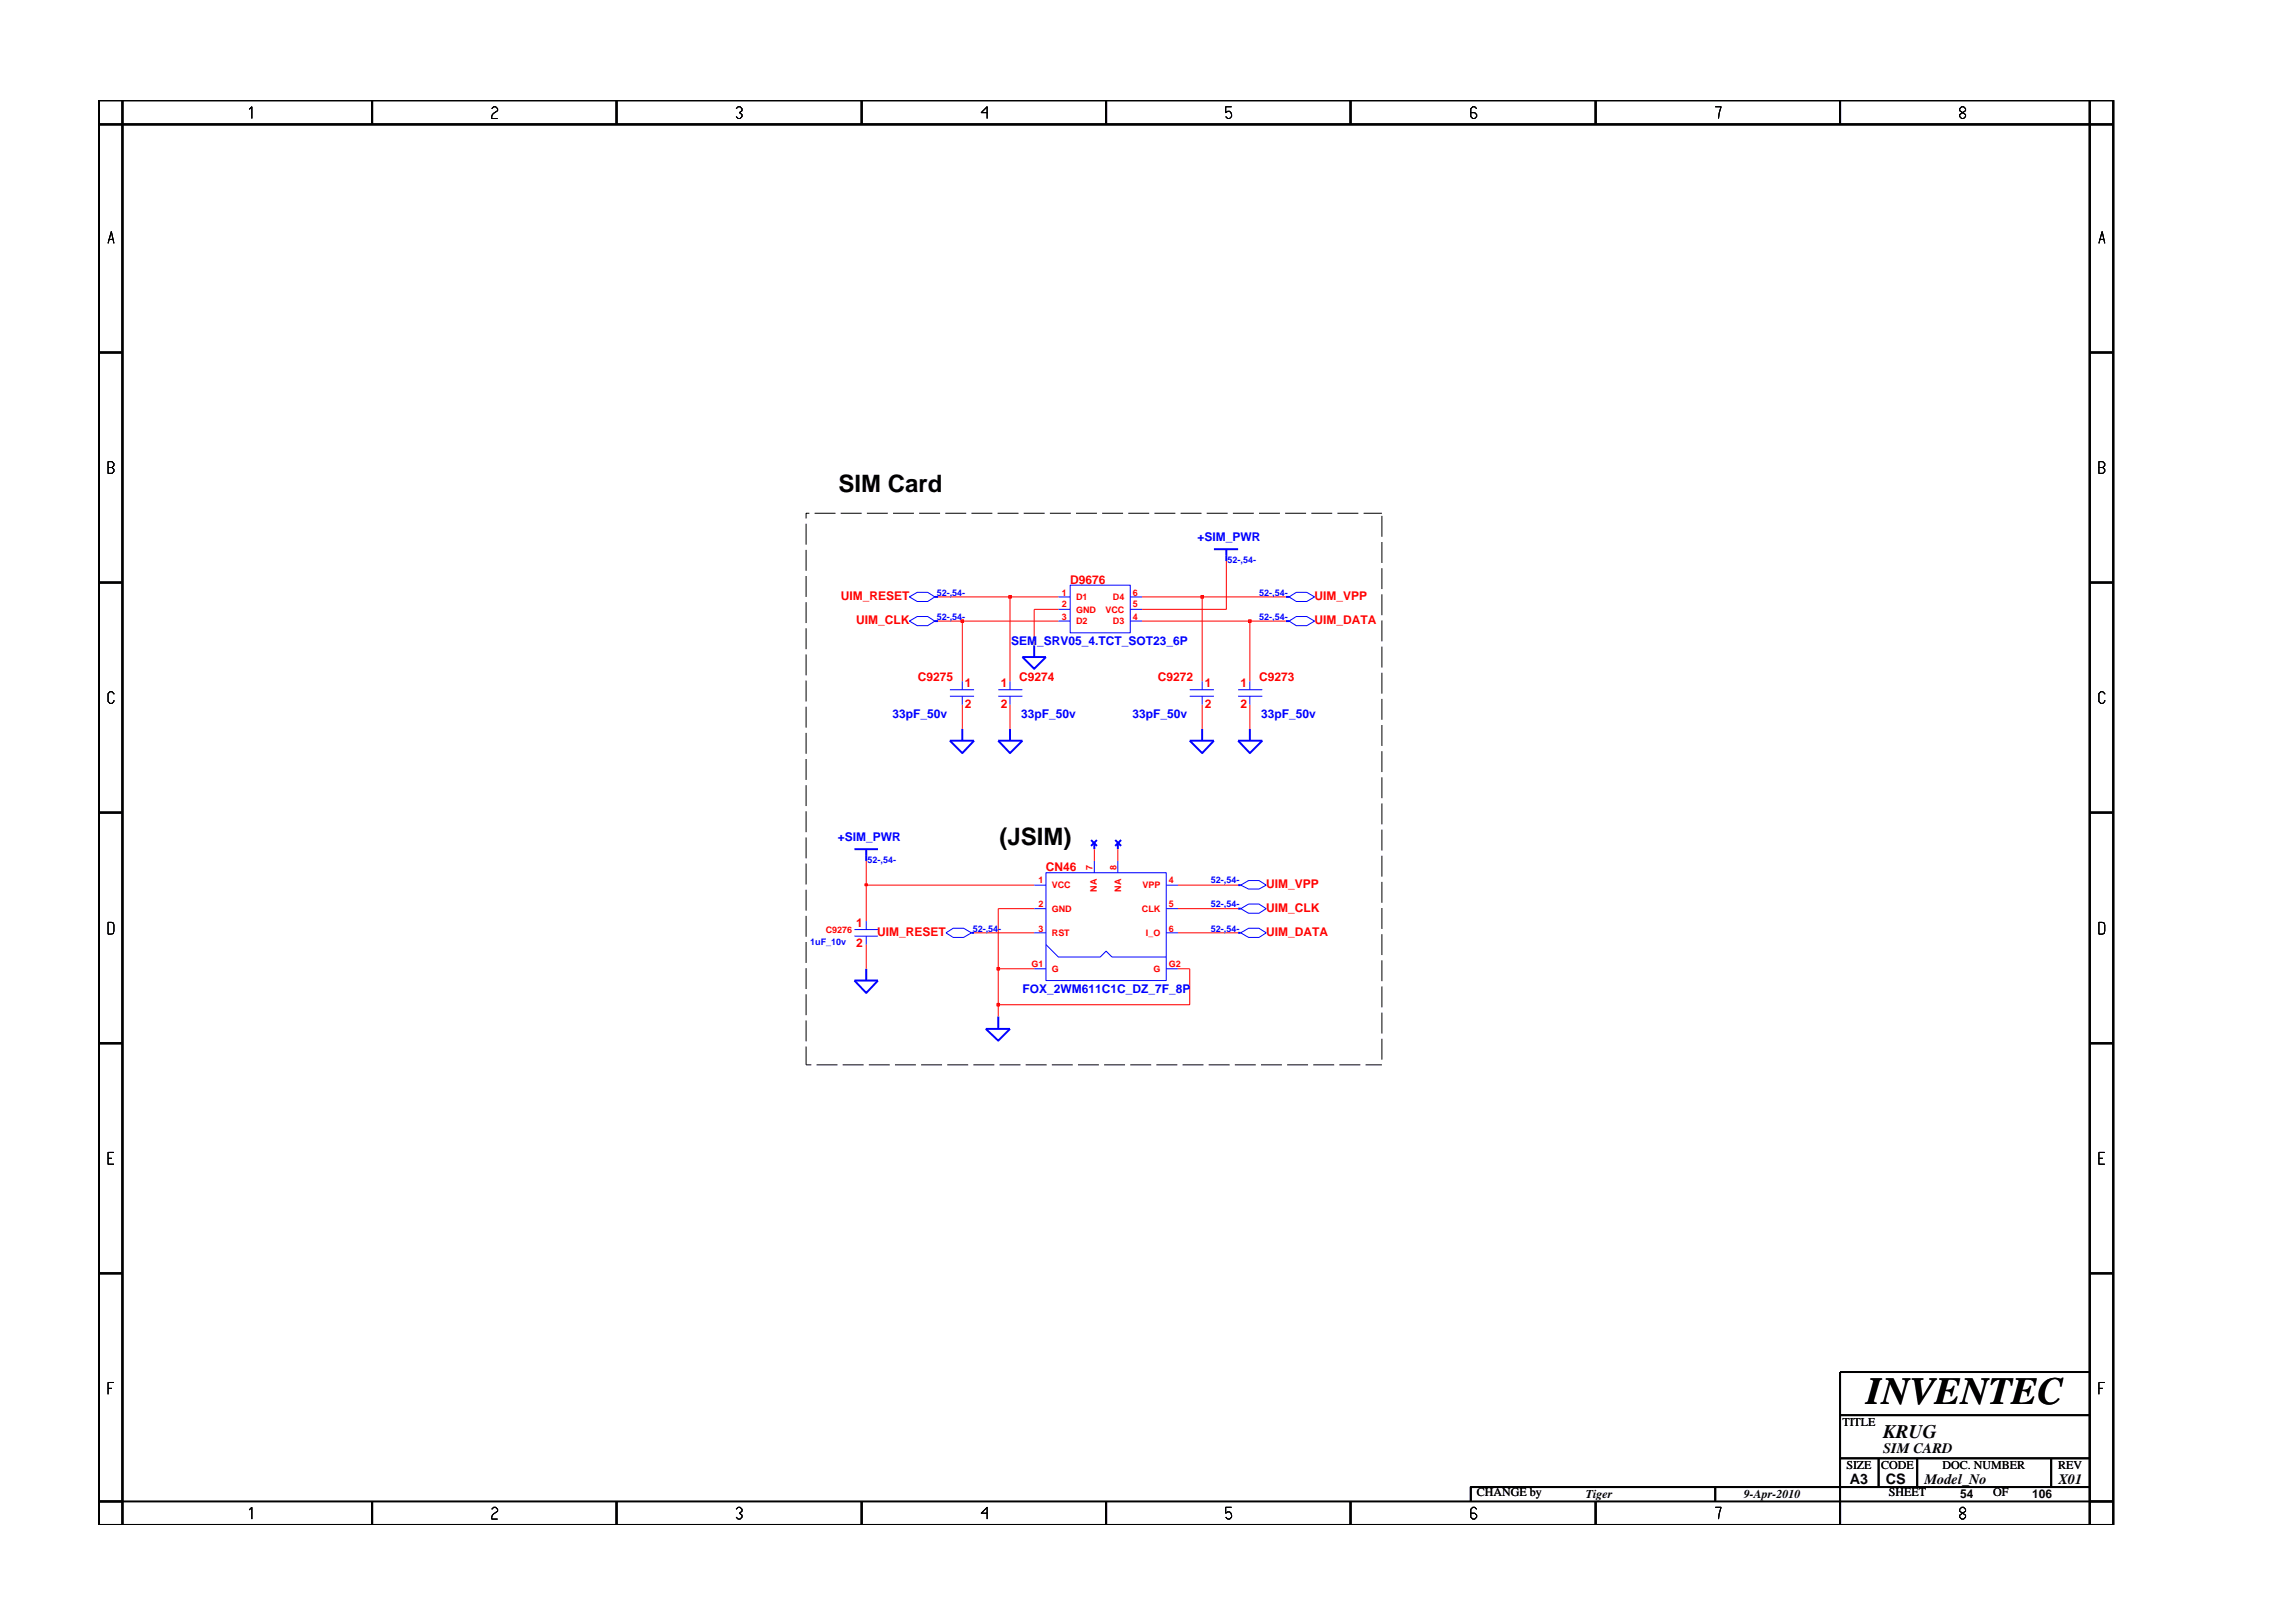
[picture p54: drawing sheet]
<svg xmlns="http://www.w3.org/2000/svg" width="297mm" height="210mm" viewBox="0 0 297 210" stroke-linecap="round" stroke-linejoin="round" font-family="sans-serif">
<defs><g id="words">
<text font-size="5" x="241.8" y="181.9">INVENTEC</text>
<g font-size="3.1">
<text x="108.6" y="63.7">SIM Card</text>
<text x="129.5" y="109.5">(JSIM)</text>
</g>
<text font-size="2.5" x="244" y="186.3">KRUG</text>
<g font-size="1.9">
<text x="244" y="188.2">SIM CARD</text>
<text x="239.6" y="192.2">A3</text>
<text x="244.3" y="192.3">CS</text>
<text x="249.3" y="192.2">Model_No</text>
<text x="266.6" y="192.2">X01</text>
</g>
<g font-size="1.6" fill="#00f">
<text x="155.1" y="70.1">+SIM_PWR</text>
<text x="131" y="83.6">SEM_SRV05_4.TCT_SOT23_6P</text>
<text x="115.6" y="93">33pF_50v</text>
<text x="132.3" y="93">33pF_50v</text>
<text x="146.7" y="93">33pF_50v</text>
<text x="163.4" y="93">33pF_50v</text>
<text x="108.5" y="109">+SIM_PWR</text>
<text x="132.4" y="128.6">FOX_2WM611C1C_DZ_7F_8P</text>
</g>
<g font-size="1.6" fill="#f00">
<text x="108.9" y="77.7">UIM_RESET</text>
<text x="138.6" y="75.6">D9676</text>
<text x="170.3" y="77.7">UIM_VPP</text>
<text x="110.9" y="80.9">UIM_CLK</text>
<text x="170.3" y="80.9">UIM_DATA</text>
<text x="118.9" y="88.2">C9275</text>
<text x="125" y="89">1</text>
<text x="129.6" y="89">1</text>
<text x="132" y="88.2">C9274</text>
<text x="150" y="88.2">C9272</text>
<text x="156.1" y="89">1</text>
<text x="160.7" y="89">1</text>
<text x="163.1" y="88.2">C9273</text>
<text x="125" y="91.7">2</text>
<text x="129.6" y="91.7">2</text>
<text x="156.1" y="91.7">2</text>
<text x="160.7" y="91.7">2</text>
<text x="135.5" y="112.9">CN46</text>
<text x="164" y="115">UIM_VPP</text>
<text x="164" y="118.1">UIM_CLK</text>
<text x="110.9" y="120.1">1</text>
<text x="110.9" y="122.7">2</text>
<text x="113.6" y="121.2">UIM_RESET</text>
<text x="164" y="121.2">UIM_DATA</text>
</g>
<g font-size="1.6">
<text x="238.7" y="184.8">TITLE</text>
<text x="239.2" y="190.4">SIZE</text>
<text x="243.7" y="190.4">CODE</text>
<text x="251.7" y="190.4">DOC. NUMBER</text>
<text x="266.6" y="190.4">REV</text>
<text x="191.3" y="193.8">CHANGE by</text>
<text x="205.4" y="194.1">Tiger</text>
<text x="225.9" y="194.1">9-Apr-2010</text>
<text x="244.7" y="193.8">SHEET</text>
<text x="253.9" y="194.1">54</text>
<text x="258.2" y="193.8">OF</text>
<text x="263.3" y="194.1">106</text>
</g>
<g font-size="1.2" fill="#00f">
<text x="121.4" y="77.2">52-,54-</text>
<text x="159" y="72.9">52-,54-</text>
<text x="163.1" y="77.2">52-,54-</text>
<text x="121.4" y="80.3">52-,54-</text>
<text x="163.1" y="80.3">52-,54-</text>
<text x="112.4" y="111.8">52-,54-</text>
<text x="156.9" y="117.5">52-,54-</text>
<text x="156.9" y="114.4">52-,54-</text>
<text x="105" y="122.4">1uF_10v</text>
<text x="126" y="120.7">52-,54-</text>
<text x="156.9" y="120.7">52-,54-</text>
</g>
<g font-size="1.2" fill="#f00">
<text x="137.6" y="77.2">1</text>
<text x="139.4" y="77.8">D1</text>
<text x="144.2" y="77.8">D4</text>
<text x="146.8" y="77.2">6</text>
<text x="137.6" y="78.7">2</text>
<text x="137.6" y="80.3">3</text>
<text x="139.4" y="79.4">GND</text>
<text x="139.4" y="80.9">D2</text>
<text x="143.2" y="79.4">VCC</text>
<text x="144.2" y="80.9">D3</text>
<text x="146.8" y="78.7">5</text>
<text x="146.8" y="80.3">4</text>
<text x="141.5" y="112.7" transform="rotate(-90 141.5 112.7)">7</text>
<text x="144.6" y="112.7" transform="rotate(-90 144.6 112.7)">8</text>
<text x="134.5" y="117.5">2</text>
<text x="134.5" y="114.4">1</text>
<text x="136.3" y="118.1">GND</text>
<text x="136.3" y="115.1">VCC</text>
<text x="142.1" y="115.5" transform="rotate(-90 142.1 115.5)">NA</text>
<text x="145.2" y="115.5" transform="rotate(-90 145.2 115.5)">NA</text>
<text x="147.9" y="118.1">CLK</text>
<text x="148" y="115.1">VPP</text>
<text x="151.4" y="114.4">4</text>
<text x="151.4" y="117.5">5</text>
<text x="107" y="120.9">C9276</text>
<text x="133.6" y="125.3">G1</text>
<text x="134.5" y="120.7">3</text>
<text x="136.3" y="125.9">G</text>
<text x="136.3" y="121.3">RST</text>
<text x="148.4" y="121.3">I_O</text>
<text x="149.4" y="125.9">G</text>
<text x="151.4" y="125.3">G2</text>
<text x="151.4" y="120.7">6</text>
</g>
</g></defs>
<g fill="none" stroke="#00f" stroke-width=".25">
<path d="M121.1 77.3h.4M157.3 71.1h3.1M158.9 71.1v1.6M166.6 77.3h.4M121.1 80.5h.4M123 96h3.2l-1.5 1.6zM124.7 94.4v1.6M129.3 96h3.1l-1.6 1.6zM130.8 94.4v1.6M132.4 85.1h3.1l-1.5 1.5zM134 83.6v1.5M154.1 96h3.2l-1.6 1.6z"/>
<path d="M155.7 94.4v1.6M160.4 96h3.1l-1.6 1.6zM161.9 94.4v1.6M166.6 80.5h.4M110.7 110h3M112.2 110v1.5M141.3 108.8l.8 .8M141.8 109.2v.8M142.1 108.8l-.8 .8M144.5 108.8l.7 .8M144.8 109.2v.8M145.2 108.8l-.7 .8"/>
<path d="M160.4 114.7h.3M160.4 117.7h.3M110.7 127h3l-1.5 1.6zM112.2 125.5v1.5M125.8 120.8h.4M127.7 133.3h3.1l-1.5 1.5zM129.3 131.7v1.6M160.4 120.8h.3"/>
</g>
<g fill="none" stroke="#00f" stroke-width=".13">
<path d="M117.8 77.3l1-.6h1.4l.9 .6-.9 .6h-1.4zM137.1 77.3h1.5M137.1 78.9h1.5M138.6 75.8h7.8v6.2h-7.8zM146.4 77.3h1.5M146.4 78.9h1.5M167 77.3l.9-.6h1.4l1 .6-1 .6h-1.4zM117.8 80.5l1-.6h1.4l.9 .6-.9 .6h-1.4zM123 89.4h3.2M123 90.2h3.2M124.7 88.3v1.1M124.7 90.2v1.1"/>
<path d="M129.3 89.4h3.1M129.3 90.2h3.1M130.8 88.3v1.1M130.8 90.2v1.1M137.1 80.5h1.5M146.4 80.5h1.5M154.1 89.4h3.2M154.1 90.2h3.2M155.7 88.3v1.1M155.7 90.2v1.1M160.4 89.4h3.1M160.4 90.2h3.1"/>
<path d="M161.9 88.3v1.1M161.9 90.2v1.1M167 80.5l.9-.6h1.4l1 .6-1 .6h-1.4zM112.2 119.3v1.1M134 114.7h1.5M134 117.7h1.5M135.5 113.1h15.6v13.9h-15.6zM141.8 111.5v1.6M144.8 111.5v1.6M151.1 114.7h1.5M151.1 117.7h1.5M160.7 114.7l1-.6h1.4l.9 .6-.9 .5h-1.4z"/>
<path d="M160.7 117.7l1-.6h1.4l.9 .6-.9 .6h-1.4zM110.7 120.4h3M110.7 121.3h3M112.2 121.3v1.1M122.5 120.8l1-.5h1.3l1 .5-1 .6h-1.3zM134 120.8h1.5M134 125.5h1.5M135.5 122.4l1.6 1.6h5.4l.8-.8 .7 .8h7.1M151.1 120.8h1.5M151.1 125.5h1.5M160.7 120.8l1-.5h1.4l.9 .5-.9 .6h-1.4z"/>
</g>
<path d="M129.3 130.2v1.5" fill="none" stroke="#f00" stroke-width=".13"/>
<path d="M129.1 130h.4v.3h-.4z" fill-rule="evenodd" fill="#8e2323"/>
<path d="M112.2 122.4v3.1M129.1 130h.4v.3h-.4zM129.3 125.5v4.7h24.8v-4.7" fill="none" stroke="#f00" stroke-width=".13"/>
<path d="M129.1 125.3h.4v.4h-.4z" fill-rule="evenodd" fill="#8e2323"/>
<path d="M112.2 114.7v4.6M134 117.7h-4.7v7.8h4.7M152.6 117.7h7.8M126.2 120.8h7.8M129.1 125.3h.4v.4h-.4zM152.6 125.5h1.5M152.6 120.8h7.8" fill="none" stroke="#f00" stroke-width=".13"/>
<path d="M112 114.5h.4v.3h-.4z" fill="#8e2323"/>
<g fill="none" stroke="#f00" stroke-width=".13">
<path d="M130.8 77.3v11M134 78.9v4.7M155.7 77.3v11M121.5 80.5h3.2v7.8M124.7 91.3v3.1M130.8 91.3v3.1M155.7 91.3v3.1M161.9 80.5v7.8M161.9 91.3v3.1M112 114.5h.4v.3h-.4zM112.2 111.5v3.2h21.8M141.8 110v1.5"/>
<path d="M144.8 110v1.5M152.6 114.7h7.8"/>
</g>
<path d="M124.5 80.3h.3v.3h-.3z" fill-rule="evenodd" fill="#8e2323"/>
<path d="M124.5 80.3h.3v.3h-.3zM124.7 80.5h12.4M147.9 80.5h14" fill="none" stroke="#f00" stroke-width=".13"/>
<path d="M161.7 80.3h.4v.3h-.4z" fill-rule="evenodd" fill="#8e2323"/>
<path d="M121.5 77.3h9.3M134 78.9h3.1M158.9 72.7v6.2h-11M161.7 80.3h.4v.3h-.4zM161.9 80.5h4.7" fill="none" stroke="#f00" stroke-width=".13"/>
<path d="M130.7 77.2h.3v.3h-.3z" fill="#8e2323"/>
<path d="M130.7 77.2h.3v.3h-.3zM130.8 77.3h6.3M147.9 77.3h7.8" fill="none" stroke="#f00" stroke-width=".13"/>
<path d="M155.6 77.2h.3v.3h-.3z" fill-rule="evenodd" fill="#8e2323"/>
<path d="M155.6 77.2h.3v.3h-.3zM155.7 77.3h10.9" fill="none" stroke="#f00" stroke-width=".13"/>
<g fill="none" stroke="#000" stroke-width=".25">
<path d="M12.8 13h261v184.6h-261zM12.8 16.1h261M15.9 13v184.6M48.2 13v3.1M79.9 13v3.1M111.6 13v3.1M143.3 13v3.1M174.9 13v3.1M206.7 13v3.1M238.4 13v3.1M270.7 13v184.6M12.8 45.7h3.1"/>
<path d="M270.7 45.7h3.1M12.8 75.5h3.1M270.7 75.5h3.1M12.8 105.3h3.1M270.7 105.3h3.1M12.8 135.2h3.1M270.7 135.2h3.1M12.8 165h3.1M270.7 165h3.1M270.7 177.7h-32.3v19.9M12.8 194.5h261M48.2 194.5v3.1"/>
<path d="M79.9 194.5v3.1M111.6 194.5v3.1M143.3 194.5v3.1M174.9 194.5v3.1M206.7 194.5v3.1M222.2 192.6v1.9M238.4 183.3h32.3M238.4 188.9h32.3M243.4 188.9v3.7M248.4 188.9v3.7M265.7 188.9v3.7M270.7 192.6h-80.2v1.9"/>
</g>
<g fill="none" stroke="#000" stroke-width=".13">
<path d="M32.3 14.2l.3-.4v1.6M64 13.8l-.3 .3 .3-.3h.2l.3 .3v.2l-.7 .5-.1 .6h.8h-.8l.1-.6 .7-.5v-.2l-.3-.3zM95.4 14.1l.2-.3h.3l.2 .3v.2l-.3 .3 .3 .2v.3l-.2 .3h-.3l-.2-.3M127.9 13.8v1.6v-1.6l-.8 .8h.8h-.8zM158.8 13.8h.7h-.7v.8l.2-.2a.5 .5 0 0 1 .5 .7l-.2 .3h-.3l-.2-.3 .2 .3h.3l.2-.3a.5 .5 0 0 0-.5-.7l-.2 .2zM190.8 13.8h.2l.3 .3-.3-.3h-.2l-.3 .3v1l.3 .3h.2l.3-.3v-.3l-.3-.2h-.5h.5l.3 .2v.3l-.3 .3h-.2l-.3-.3v-1zM222.2 13.8h.8l-.4 1.6 .4-1.6zM254.1 13.8l-.2 .3v.2l.7 .5v.3l-.2 .3h-.3l-.2-.3v-.3l.7-.5v-.2l-.2-.3zM14 31.5l.4-1.5 .4 1.5M14.1 31h.6M271.9 31.5l.4-1.5 .4 1.5M272 31h.6"/>
<path d="M14 59.8h.5l.3 .3v.2l-.3 .3 .3 .2v.3l-.3 .2h-.5zM14 59.8h.5l.3 .3v.2l-.3 .3h-.5h.5l.3 .2v.3l-.3 .2h-.5zM104.4 67.8v2.8M104.4 71.2v2.7M104.4 74.6v2.7M104.4 78v2.7M104.8 66.5h-.4v.7M105.5 66.5h2.7M108.9 66.5h2.7M112.3 66.5h2.7M115.7 66.5h2.7M119.1 66.5h2.7"/>
<path d="M122.5 66.5h2.7M125.8 66.5h2.8M129.2 66.5h2.7M132.6 66.5h2.7M136 66.5h2.7M139.4 66.5h2.7M142.8 66.5h2.7M146.2 66.5h2.7M149.5 66.5h2.8M152.9 66.5h2.7M156.3 66.5h2.7M159.7 66.5h2.7"/>
<path d="M163.1 66.5h2.7M166.5 66.5h2.7M169.9 66.5h2.7M173.3 66.5h2.7M176.6 66.5h2.4M179 66.8v2.7M179 70.2v2.7M179 73.6v2.7M179 77v2.7M271.9 60.6h.5l.3-.3v-.2l-.3-.3h-.5v1.5h.5l.3-.2v-.3l-.3-.2M14.8 89.9l-.3-.3h-.2l-.3 .3v1l.3 .2h.2l.3-.2v-.2M104.4 81.4v2.7"/>
<path d="M104.4 84.8v2.7M104.4 88.2v2.7M104.4 91.6v2.7M104.4 94.9v2.7M104.4 98.3v2.7M179 80.4v2.7M179 83.8v2.7M179 87.2v2.7M179 90.5v2.7M179 93.9v2.7M179 97.3v2.7M272.7 89.9l-.3-.3h-.3l-.2 .3v1l.2 .2h.3l.3-.2v-.2"/>
<path d="M14 119.5l.7 .1 .1 .2-.1 1.1-.7 .1zM104.4 101.7v2.7M104.4 105.1v2.7M104.4 108.5v2.7M104.4 111.9v2.7M104.4 115.3v2.7M104.4 118.6v2.8M179 100.7v2.7M179 104.1v2.7M179 107.5v2.7M179 110.9v2.7M179 114.2v2.8"/>
<path d="M179 117.6v2.7M271.9 119.5l.7 .1 .1 .2-.1 1.1-.7 .1zM104.4 135.6v2.4h.7M104.4 122v2.7M104.4 125.4v2.7M104.4 128.8v2.7M104.4 132.2v2.7M105.8 138h2.7M109.2 138h2.7M112.6 138h2.7M115.9 138h2.7M119.3 138h2.7"/>
<path d="M122.7 138h2.7M126.1 138h2.7M129.5 138h2.7M132.9 138h2.7M136.3 138h2.7M139.6 138h2.8M143 138h2.7M146.4 138h2.7M149.8 138h2.7M153.2 138h2.7M156.6 138h2.7M160 138h2.7"/>
<path d="M163.4 138h2.7M166.7 138h2.7M170.1 138h2.7M173.5 138h2.7M176.9 138h2.1M179 121v2.7M179 124.4v2.7M179 127.8v2.7M179 131.2v2.7M179 134.6v2.7M14 150.1h.5M14.8 149.3h-.8v1.5h.8"/>
<path d="M271.9 150.1h.5M272.7 149.3h-.8v1.5h.8M14 179.1v1.5v-1.5h.8zM14 179.9h.5M271.9 179.9h.5M272.7 179.1h-.8v1.5M32.3 195.6l.3-.3v1.5M64 195.3l-.3 .2 .3-.2h.2l.3 .2v.3l-.7 .5-.1 .5h.8h-.8l.1-.5 .7-.5v-.3l-.3-.2zM95.6 195.3l-.2 .2 .2-.2h.3l.2 .2v.3l-.3 .2 .3 .3v.2l-.2 .3h-.3l-.2-.3 .2 .3h.3l.2-.3v-.2l-.3-.3 .3-.2v-.3l-.2-.2zM127.9 195.3v1.5v-1.5l-.8 .7h.8h-.8zM159.5 195.3h-.7v.7l.2-.1a.5 .5 0 0 1 .5 .6l-.2 .3h-.3l-.2-.3M190.8 195.3h.2l.3 .2-.3-.2h-.2l-.3 .2v1l.3 .3h.2l.3-.3v-.2l-.3-.3h-.5h.5l.3 .3v.2l-.3 .3h-.2l-.3-.3v-1z"/>
<path d="M222.2 195.3h.8l-.4 1.5 .4-1.5zM254.1 195.3l-.2 .2v.3l.7 .5v.2l-.2 .3h-.3l-.2-.3v-.2l.7-.5v-.3l-.2-.2z"/>
</g>
<use href="#words"/>
</svg>
